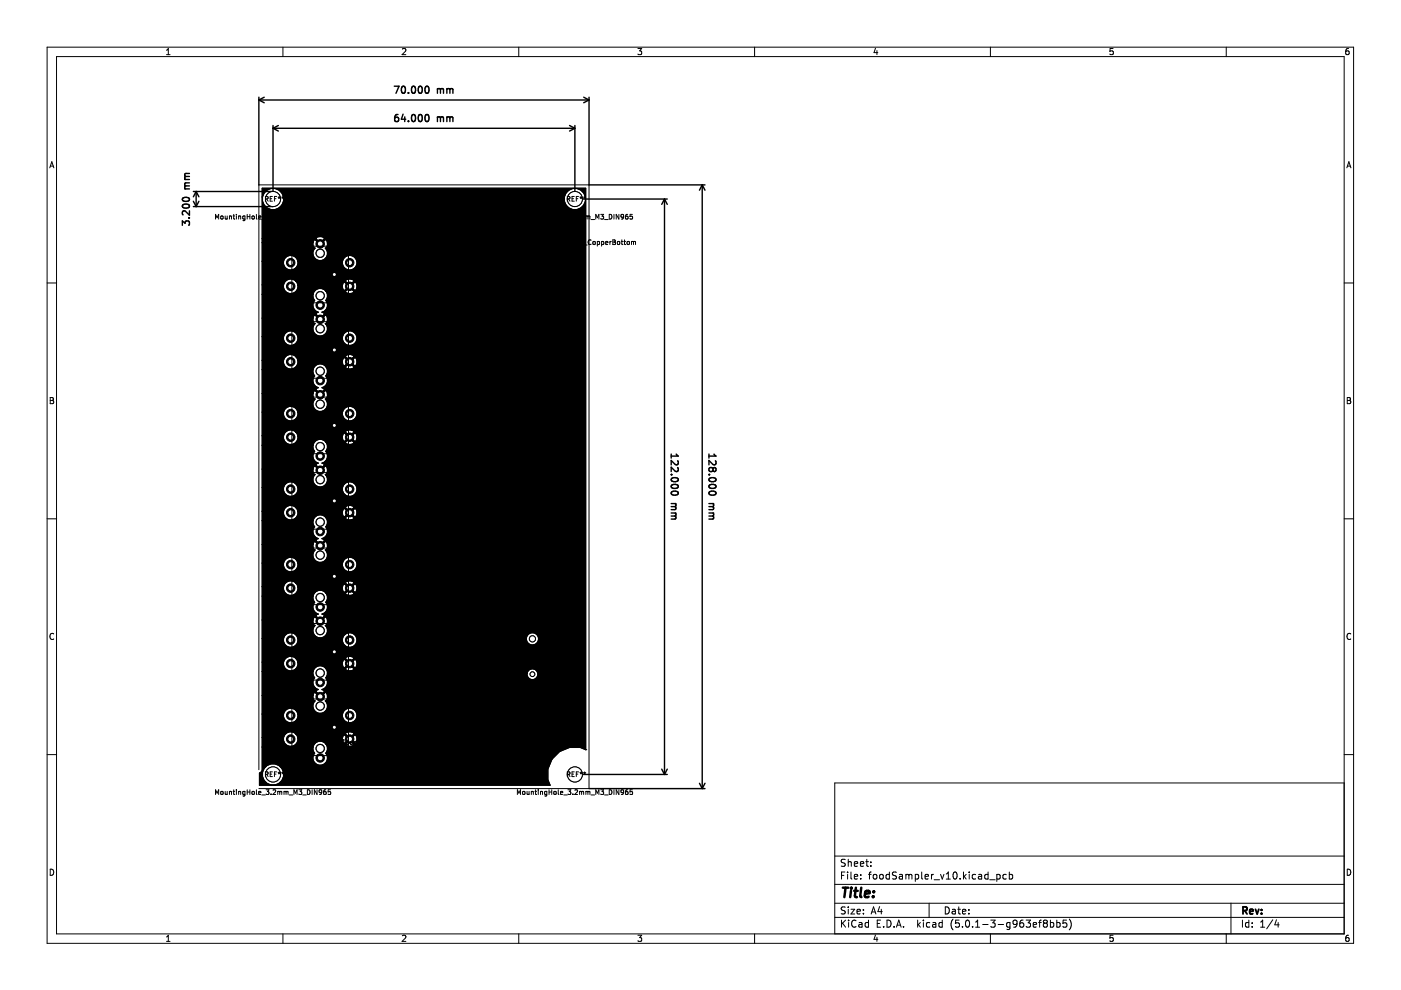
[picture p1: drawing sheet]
<svg xmlns="http://www.w3.org/2000/svg" width="297mm" height="210mm" viewBox="0 0 297 210" stroke-linecap="round" stroke-linejoin="round" font-family="sans-serif">
<g fill="none" stroke="#000" stroke-width=".21">
<path d="M10 10h277v190h-277zM12 12h273v186h-273zM35.3 11.6h.8M35.3 10.7l.4-.4v1.3M60 10v2M85.3 10.4l.5-.1 .3 .4-.9 .9h.9M110 10v2M135.2 10.3h.9l-.5 .5 .4 .1v.6l-.2 .1-.6-.1M160 10v2M185.6 10.2l-.3 1h.8M185.9 10.7v.9M210 10v2"/>
<path d="M236 10.3h-.6l-.1 .6 .6-.1 .1 .7-.2 .1-.5-.1M260 10v2M285.9 10.3l-.3 .1-.2 .2-.1 .7 .3 .3 .4-.1-.1-.7h-.3l-.3 .2M10.6 35.6l.4-1.3 .4 1.3M10.7 35.2h.6M285.6 35.6l.4-1.3 .4 1.3M285.7 35.2h.6M10 60h2M285 60h2M10.6 84.3h.5l.2 .2-.2 .4 .2 .1 .1 .3-.3 .3h-.5zM10.6 84.9h.5M285.6 84.3h.5l.2 .2-.2 .4 .2 .1 .1 .3-.3 .3h-.5z"/>
<path d="M285.6 84.9h.5M10 110h2M285 110h2M11.4 134.4a.58 .58 0 0 0-.8 .5 .58 .58 0 0 0 .8 .6M286.4 134.4a.58 .58 0 0 0-.8 .5 .58 .58 0 0 0 .8 .6M10 160h2M54.9 163.2v-124h70v128h-70M285 166h-108v32M285 160h2M10.6 184.3a.66 .66 0 0 1 .8 .6 .66 .66 0 0 1-.8 .7zM35.3 198.7l.4-.4v1.3M35.3 199.6h.8"/>
<path d="M60 198v2M85.3 198.4l.5-.1 .3 .4-.9 .9h.9M110 198v2M135.2 198.3h.9l-.5 .5 .4 .1v.6l-.2 .1-.6-.1M160 198v2M177 194.5h108M177 191.5h108M177 187.5h108M177 181.5h108M178.4 195.1v1.5M178.4 185.6h.5M178.6 195.7l.7 .9"/>
<path d="M179.1 184.9h-.7v1.5M179.2 192.4l-.6-.1-.2 .1v.5l.7 .2 .1 .4-.3 .3-.6-.1M179.2 182.3l-.6-.1-.2 .1v.5l.7 .2 .1 .4-.3 .3-.6-.1M179.3 195.1l-.9 .8M179.7 184.9v.1M179.7 185.4v1M179.8 182.2v1.5M179.8 192.3v.1M179.8 192.8v1M179.8 182.8l.3-.1 .3 .1 .1 .9M179.9 195.1v.1M179.9 195.6v1"/>
<path d="M180.4 192.8h.8l-.8 1h.8M180.4 184.9v1.3l.2 .2M181.1 185.9l.7-.2v-.2l-.5-.1-.2 .2 .1 .7h.6M181.1 183.2l.7-.2v-.2l-.5-.1-.2 .2 .1 .7h.6M181.5 195.2a.71 .71 0 0 0-1 .5 .71 .71 0 0 0 .7 .9l.3-.2M181.7 193.3l.7-.2-.1-.2-.4-.1-.2 .2 .1 .7h.5M182.1 195.7h.6l.1 .9M182.4 183.2l.7-.2v-.2l-.5-.1-.2 .2 .1 .7h.6M182.5 186.2v.2M182.5 185.5v.1M182.8 195.9l-.5 .1-.2 .2 .2 .4 .5-.1M183.1 193.6v.2"/>
<path d="M183.1 192.9v.1M183.6 182.7h.5M183.8 182.2v1.3l.3 .2M184.1 195.7l-.4-.1-.3 .3 .2 .6h.5M184.1 195.1v1.5M184.1 185.4h.6M184.6 183.5v.2M184.6 182.8v.1M184.7 193.8l.5-1.5 .5 1.5M184.7 184.9l-.4 .2v1.3M184.8 193.4h.8M185.2 185.5l.2-.1 .4 .1 .1 .6-.1 .2-.4 .1-.2-.2z"/>
<path d="M185.6 198.2l-.3 1h.8M185.9 198.7v.9M186 195.8h.5M186.5 192.2l-.4 1.1h1M186.6 185.5l.2-.1 .4 .1 .1 .6-.2 .2-.3 .1-.2-.2zM186.7 195.1h-.7v1.5h.7M186.8 192.8v1M187.3 196.4v.2M188.1 195.1a.76 .76 0 0 1 .8 .7 .76 .76 0 0 1-.8 .8zM188.6 185.5l-.5-.1-.3 .3 .2 .6h.6M188.6 184.9v1.5M189.6 196.4v.2"/>
<path d="M190.1 196.6l.5-1.5 .5 1.5M190.1 185l-.6-.1-.2 .1v.5l.6 .2 .2 .4-.3 .3-.6-.1M190.2 196.2h.7M190.7 185.5h.6v.9M191.3 185.7l-.5 .1-.2 .2 .2 .4 .5-.1M191.6 196.4v.2M192.1 185.5l.4-.1 .2 .2M192.1 185.4v1M192.7 185.6l.2-.2 .4 .1v.9M192.7 185.6v.8M194.1 185.5l.4-.1 .3 .3-.2 .6h-.5M194.1 185.4v1.5"/>
<path d="M194.6 195.1v1.5M194.7 196l.4 .6M195.1 195.6l-.5 .6M195.4 184.9v1.3l.2 .2M195.8 195.1v.1M195.8 195.6v1M196.1 185.9l.7-.2v-.2l-.5-.1-.2 .2 .1 .7h.6M197 191.5v3M197.1 195.7l-.4-.1-.3 .3 .2 .6h.5M197.5 185.4v1M197.8 195.7h.5l.1 .9M197.9 185.4l-.4 .3"/>
<path d="M198.1 186.5h1.1M198.4 195.9l-.5 .1-.2 .2 .2 .4 .5-.1M199.4 185.4l.4 1 .3-1M199.8 195.7l-.5-.1-.2 .3 .1 .6h.6M199.8 195.1v1.5M200.4 192.3a.76 .76 0 0 1 .9 .7 .76 .76 0 0 1-.9 .8zM200.6 186.4h.9M200.6 185.3l.5-.4v1.5M201.9 192.9h.6l.1 .9M202.1 194.9a1.72 1.72 0 0 0 0 2.3M202.2 185l.2-.1a.8 .8 0 0 1 .5 .7 .8 .8 0 0 1-.5 .8l-.3-.6zM202.6 193.1l-.5 .1-.3 .2 .3 .4 .5-.1"/>
<path d="M203.1 192.8h.5M203.3 192.3v1.3l.3 .2M203.3 195.1h-.7v.7l.2-.1h.5l.1 .2-.1 .5-.2 .2-.5-.2M203.6 186.2v.2M204.1 193.3l.7-.2-.1-.2-.4-.1-.2 .2v.7h.6M204.1 196.4v.2M204.3 184.9v1.5M204.4 185.8l.4 .6M204.8 195.2l.3-.1a.8 .8 0 0 1 .5 .7 .8 .8 0 0 1-.5 .8l-.4-.6zM204.8 185.4l-.5 .6M205.4 193.6v.2M205.4 192.9v.1"/>
<path d="M205.5 184.9v.1M205.5 185.4v1M206.2 196.4v.2M206.8 196.6h.9M206.8 195.5l.5-.4v1.5M206.8 185.5l-.4-.1-.3 .3 .2 .6h.5M207.5 185.5h.6v.9M208.1 185.7l-.5 .1-.2 .2 .2 .4 .5-.1M208.3 196h1.2M209.5 185.5l-.4-.1-.3 .3 .1 .6h.6M209.5 184.9v1.5M209.8 186.5h1.2"/>
<path d="M210 198v2M210.1 195.1h.9l-.5 .6 .4 .1v.6l-.2 .2-.6-.2M211.3 185.5l.5-.1 .3 .3-.2 .6h-.6M211.3 185.4v1.5M211.6 196h1.2M213.3 185.5l-.4-.1-.3 .3 .2 .6h.5M214 185.5l.4-.1 .3 .3-.1 .6h-.6M214 184.9v1.5M214.1 195.7l-.4-.1-.3 .3 .2 .6h.5M214.1 195.6v1.2l-.3 .3-.3-.1M215.6 195.7l-.3 .3-.4-.1-.1-.2v-.3l.3-.3 .4 .1 .1 .2a1 1 0 0 1-.4 1.2h-.3M216.9 195.1l-.4 .1a1.01 1.01 0 0 0 0 1.4l.5-.2 .1-.5-.3-.2h-.5l-.1 .2"/>
<path d="M217.6 195.1h.9l-.5 .6 .4 .1v.6l-.2 .2-.6-.2M219.1 196.1l.7-.2-.1-.2-.4-.1-.2 .2v.7h.6M220.2 195.6h.6M220.8 195.1l-.4 .2v1.3M221.5 195.7l-.3 .3v.3l.3 .3h.3l.3-.3v-.3l-.3-.3M221.5 195.7l-.3-.3 .3-.3h.3l.3 .3-.3 .3M221.5 195.7h.3M222.7 195.7l.4-.1 .3 .3-.1 .6h-.6M222.7 195.1v1.5M224.1 195.7l.4-.1 .3 .3-.2 .6h-.5M224.1 195.1v1.5M226.1 195.1h-.7l-.1 .7 .3-.1h.5l.1 .2-.1 .5-.2 .2-.6-.2"/>
<path d="M226.7 194.9a1.72 1.72 0 0 1 0 2.3M236 198.3h-.6l-.1 .6h.6l.1 .6-.2 .1-.5-.1M260 198v2M261 191.5v6.5M263.4 195.1v1.5M264.8 195.7l-.5-.1-.2 .3 .1 .6h.6M264.8 195.1v1.5M265.5 196.4v.2M265.5 195.7v.1M267.3 196.6h.8M267.3 195.5l.4-.4v1.5M269.8 195l-1.2 1.9"/>
<path d="M270.6 195l-.3 1.1h.9M271 195.6v1M285.6 184.3a.66 .66 0 0 1 .8 .6 .66 .66 0 0 1-.8 .7zM285.9 198.3l-.3 .1-.2 .2-.1 .7 .3 .3 .4-.1-.1-.6-.3-.1-.3 .2"/>
</g>
<path d="M263.5 193.1l.8-.1 .1-.2-.1-.4-.8-.1v1.5M263.9 193.1l.5 .7M265 193.3l.7-.2-.1-.2-.4-.1-.2 .2v.7h.6M266.2 192.8l.3 1 .4-1M267.5 193.6v.2M267.5 192.9v.1" fill="none" stroke="#000" stroke-width=".39"/>
<path d="M178.7 188.2h1.1M179.3 188.2l-.3 2M180.4 188.9l-.1 1.3M180.5 188.2v.2M181.1 188.9h.8M181.5 188.2l-.3 1.7 .1 .2 .4 .1M182.6 188.2l-.2 1.7 .2 .3M183.4 189.5l1-.1-.1-.4-.5-.1-.4 .3v.9h.8M185.1 190v.2M185.3 189l-.1 .2" fill="none" stroke="#000" stroke-width=".52"/>
<g fill="none" stroke="#000" stroke-width=".3">
<path d="M83.6 18.3h1l-.6 1.5M85.3 18.4l.2-.1a.8 .8 0 0 1 .5 .7 .8 .8 0 0 1-.5 .8 1 1 0 0 1-.2-1.4zM86.6 19.6v.2M87.5 18.4l.1-.1a.8 .8 0 0 1 .5 .7 .8 .8 0 0 1-.5 .8 1 1 0 0 1-.1-1.4zM88.8 18.4l.2-.1a.8 .8 0 0 1 .5 .7 .8 .8 0 0 1-.5 .8l-.3-.6zM90.3 18.4l.2-.1a.8 .8 0 0 1 .5 .7 .8 .8 0 0 1-.5 .8 1 1 0 0 1-.2-1.4zM92.7 18.8v1M92.7 18.9l.5-.1 .2 .2M93.4 19v.8M93.4 19l.2-.2 .4 .1v.9M94.7 18.8v1M94.7 18.9l.5-.1 .2 .2"/>
<path d="M95.4 19v.8M95.4 19l.2-.2 .4 .1v.9M39.2 38.1h1M39.4 39.4l-.2 .2 .1 .5M39.4 37.4l-.2 .2 .1 .5M39.4 39.4h.8M39.4 37.4h.8M40.2 36.8h-1v.4l.2 .2M40.2 38.8h-1v.4l.2 .2M54.9 21.2h70M54.9 20.6v18.6M54.9 21.2l1.1 .6"/>
<path d="M56 20.6l-1.1 .6M57.9 27.2h64M57.9 26.6v15.6M57.9 27.2l1.1 .6M59 26.6l-1.1 .6M84.4 24.3l-.4 .1a1.01 1.01 0 0 0 0 1.4l.5-.2v-.5l-.3-.2h-.2l-.3 .2M85.5 24.2l-.4 1.1h.9M85.8 24.8v1M86.6 25.6v.2M87.5 24.4l.1-.1a.8 .8 0 0 1 .5 .7 .8 .8 0 0 1-.5 .8 1 1 0 0 1-.1-1.4zM88.8 24.4l.2-.1a.8 .8 0 0 1 .5 .7 .8 .8 0 0 1-.5 .8l-.3-.6zM90.3 24.4l.2-.1a.8 .8 0 0 1 .5 .7 .8 .8 0 0 1-.5 .8 1 1 0 0 1-.2-1.4z"/>
<path d="M92.7 24.8v1M92.7 24.9l.5-.1 .2 .2M93.4 25l.2-.2 .4 .1v.9M93.4 25v.8M94.7 24.9l.5-.1 .2 .2M94.7 24.8v1M95.4 25l.2-.2 .4 .1v.9M95.4 25v.8M120.8 26.6l1.1 .6M121.9 26.6v15.6h19.6M121.9 27.2l-1.1 .6M123.8 20.6l1.1 .6"/>
<path d="M124.9 20.6v18.6h24.6M124.9 21.2l-1.1 .6M148.9 39.2v128M148.9 39.2l-.6 1.1M148.9 39.2l.6 1.1M38.7 47.8v-1l.5 .5 .2-.4h.6l.2 .2-.2 .7M38.7 43.5a.89 .89 0 0 1 1.5 .3 .85 .85 0 0 1-1.5-.2zM38.8 42a.81 .81 0 0 1 1.4 .3 .85 .85 0 0 1-1.5-.1zM39.2 40.1h1M40 46.2h.2M40.2 44.7v.9l-1.1-.9-.4 .3 .1 .6M41 43.8h16.9"/>
<path d="M41 40.6h16.9M41 42.7l.6 1.1M41.6 40.6v3.2M41.6 40.6l.6 1.1M41.6 40.6l-.6 1.1M42.2 42.7l-.6 1.1M140.9 42.2v122M140.9 42.2l-.6 1.1M140.9 42.2l.6 1.1M142.3 96.3v.8M143.4 96.3l.4 .4h-1.5M143.7 97.7l.1 .6-.4 .3-1.1-1v1"/>
<path d="M143.7 99.1l.1 .6-.4 .3-1.1-.9v.9M150.3 96.3v.8M151.2 99.4l-.3-.3h-.3l-.3 .3v.3l.3 .3h.3l.3-.3M151.2 99.4l.3-.3 .3 .3-.1 .4-.2 .2-.3-.3M151.2 99.4v.3M151.4 96.3l.4 .4h-1.5M151.7 97.7l.1 .6-.4 .3-1.1-1v1M142.3 100.6h.2M142.3 106.8h1M142.3 107.4h.8M142.3 108.8h1M142.3 109.4h.8"/>
<path d="M142.4 101.5a.89 .89 0 0 1 1.4 .3 .85 .85 0 0 1-1.5-.2zM142.5 102.8a.81 .81 0 0 1 1.3 .4 .85 .85 0 0 1-1.5-.1zM142.5 104.3a.81 .81 0 0 1 1.3 .3 .85 .85 0 0 1-1.5-.1zM143.1 107.4l.2 .2-.1 .4-.9 .1M143.1 109.4l.2 .2-.1 .4-.9 .1M143.2 106.8l.1 .4-.2 .2M143.2 108.8l.1 .4-.2 .2M150.3 100.6h.2M150.3 106.8h1M150.3 107.4h.8M150.3 108.8h1M150.3 109.4h.8"/>
<path d="M150.4 101.5a.89 .89 0 0 1 1.4 .3 .85 .85 0 0 1-1.5-.2zM150.5 102.8a.81 .81 0 0 1 1.3 .4 .85 .85 0 0 1-1.5-.1zM150.5 104.3a.81 .81 0 0 1 1.3 .3 .85 .85 0 0 1-1.5-.1zM151.1 107.4l.2 .2-.1 .4-.9 .1M151.1 109.4l.2 .2-.1 .4-.9 .1M151.2 106.8l.1 .4-.2 .2M151.2 108.8l.1 .4-.2 .2M121.9 164.2h19.6M124.9 167.2h24.6M140.3 163.1l.6 1.1M141.5 163.1l-.6 1.1M148.3 166.1l.6 1.1"/>
<path d="M149.5 166.1l-.6 1.1"/>
</g>
<g fill="#000" stroke="#000" stroke-width=".21">
<path d="M55.6 39.9h68.6v119a5.7 5.7 0 0 0-6.4 1.2 5.7 5.7 0 0 0-1.2 6.4h-61.6v-2.6l.7-.1v.8a2.28 2.28 0 0 0 3.5 1.5 2.28 2.28 0 0 0 0-3.8 2.28 2.28 0 0 0-3.5 1.5h-.4l.3-.5v-4.9h10.8v.6l.3 .7-.1 .1a1.56 1.56 0 0 0 .3 2.1 1.56 1.56 0 0 0 2.1-.1 1.56 1.56 0 0 0 .1-2.1 1.47 1.47 0 0 0 0-1.9h4.1l.1 .2a1.16 1.16 0 0 0 1.7-.2l-.9-.9-.9 .9h-4.1l-.3-.4a1.57 1.57 0 0 0-2.4 1h-10.8v-2h4.5v.6a1.56 1.56 0 0 0 1.8 1.2 1.56 1.56 0 0 0 1.3-1.7h9.4l.2 1 .3 .1 .9-.9h.3l.9 .9 .3-.1a1.16 1.16 0 0 0-.3-1.7l-.9 .9h-.3l-.9-.9-.3 .1-.2 .6h-9.4l-.5-.9h10.5l.9 .9 .9-.9a1.07 1.07 0 0 0-1.8 0h-10.5l-.2-.2a1.57 1.57 0 0 0-2.4 1h-4.5v-5h4.5v.6a1.57 1.57 0 0 0 1.8 1.2 1.57 1.57 0 0 0 1.3-1.8h9.4v.6a1.57 1.57 0 0 0 2.4 1 1.57 1.57 0 0 0 0-2.6 1.57 1.57 0 0 0-2.4 1h-9.4l-.3-.6a1.57 1.57 0 0 0-1.6-.6 1.57 1.57 0 0 0-1.2 1.2h-4.5v-3.9h10.7l.1 .6 .1 .4 .3 .1a1.55 1.55 0 0 0 0 2.2 1.55 1.55 0 0 0 2.2 0 1.55 1.55 0 0 0 0-2.2 1.07 1.07 0 0 0 0-1.8l-1.1 1.1-1.1-1.1-.3 .1-.2 .6h-10.7v-5.1h10.8v.6l.3 .7a1.52 1.52 0 0 0 .8 2.5l-.4 .2-.1 .2 .9 .9 .9-.9-.1-.2-.4-.2a1.52 1.52 0 0 0 .8-2.5l.3-1h42.4a1.16 1.16 0 0 0 1.3 1.4 1.16 1.16 0 0 0 .7-1.8 1.16 1.16 0 0 0-1.9 0l-.1 .4h-42.4l-.3-.9h4.1a1.07 1.07 0 0 0 1.8 0l-.9-.9-.9 .9h-4.1l-.3-.4a1.57 1.57 0 0 0-2.4 1h-10.8v-2h4.5v.6a1.56 1.56 0 0 0 1.8 1.2 1.56 1.56 0 0 0 1.3-1.7h9.4l.2 1 .3 .1 .9-.9h.3l.9 .9 .3-.1a1.16 1.16 0 0 0-.3-1.7l-.9 .9h-.3l-.9-.9-.3 .1-.2 .6h-9.4l-.5-.9h10.5l.9 .9 .9-.9a1.07 1.07 0 0 0-1.8 0h-10.5l-.2-.2a1.57 1.57 0 0 0-2.4 1h-4.5v-5h4.5v.6a1.57 1.57 0 0 0 1.8 1.2 1.57 1.57 0 0 0 1.3-1.8h9.4v.6a1.55 1.55 0 0 0 1.9 1.2 1.55 1.55 0 0 0 1.1-2h36v.5a1.31 1.31 0 0 0 2 .8 1.31 1.31 0 0 0 0-2.1 1.31 1.31 0 0 0-2 .8h-36l-.2-.4a1.57 1.57 0 0 0-1.6-.6 1.57 1.57 0 0 0-1.2 1.2h-9.4l-.3-.6a1.57 1.57 0 0 0-1.6-.6 1.57 1.57 0 0 0-1.2 1.2h-4.5v-3.9h10.7l.1 .6 .1 .4 .3 .1a1.55 1.55 0 0 0 0 2.2 1.55 1.55 0 0 0 2.2 0 1.55 1.55 0 0 0 0-2.2 1.07 1.07 0 0 0 0-1.8l-1.1 1.1-1.1-1.1-.3 .1-.2 .6h-10.7v-5.1h10.8v.6l.3 .7a1.52 1.52 0 0 0 .8 2.5l-.4 .2-.1 .2 .9 .9 .9-.9-.1-.2-.4-.2a1.52 1.52 0 0 0 .8-2.5 1.47 1.47 0 0 0 0-1.9h4.1l.1 .2a1.16 1.16 0 0 0 1.7-.2l-.9-.9-.9 .9h-4.1l-.3-.4a1.57 1.57 0 0 0-2.4 1h-10.8v-2h4.5v.6a1.56 1.56 0 0 0 1.8 1.2 1.56 1.56 0 0 0 1.3-1.7h9.4l.2 1 .3 .1 .9-.9h.3l.9 .9 .3-.1a1.16 1.16 0 0 0-.3-1.7l-.9 .9h-.3l-.9-.9-.3 .1-.2 .6h-9.4l-.5-.9h10.5l.9 .9 .9-.9a1.07 1.07 0 0 0-1.8 0h-10.5l-.2-.2a1.57 1.57 0 0 0-2.4 1h-4.5v-5h4.5v.6a1.57 1.57 0 0 0 1.8 1.2 1.57 1.57 0 0 0 1.3-1.8h9.4v.6a1.57 1.57 0 0 0 2.4 1 1.57 1.57 0 0 0 0-2.6 1.57 1.57 0 0 0-2.4 1h-9.4l-.3-.6a1.57 1.57 0 0 0-1.6-.6 1.57 1.57 0 0 0-1.2 1.2h-4.5v-3.9h10.7l.1 .6 .1 .4 .3 .1a1.55 1.55 0 0 0 0 2.2 1.55 1.55 0 0 0 2.2 0 1.55 1.55 0 0 0 0-2.2 1.07 1.07 0 0 0 0-1.8l-1.1 1.1-1.1-1.1-.3 .1-.2 .6h-10.7v-5.1h10.8v.6l.3 .7a1.52 1.52 0 0 0 .8 2.5l-.4 .2-.1 .2 .9 .9 .9-.9-.1-.2-.4-.2a1.52 1.52 0 0 0 .8-2.5 1.47 1.47 0 0 0 0-1.9h4.1l.1 .2a1.16 1.16 0 0 0 1.7-.2l-.9-.9-.9 .9h-4.1l-.3-.4a1.57 1.57 0 0 0-2.4 1h-10.8v-2h4.5v.6a1.56 1.56 0 0 0 1.8 1.2 1.56 1.56 0 0 0 1.3-1.7h9.4l.2 1 .3 .1 .9-.9h.3l.9 .9 .3-.1a1.16 1.16 0 0 0-.3-1.7l-.9 .9h-.3l-.9-.9-.3 .1-.2 .6h-9.4l-.5-.9h10.5l.9 .9 .9-.9a1.07 1.07 0 0 0-1.8 0h-10.5l-.2-.2a1.57 1.57 0 0 0-2.4 1h-4.5v-5h4.5v.6a1.57 1.57 0 0 0 1.8 1.2 1.57 1.57 0 0 0 1.3-1.8h9.4v.6a1.57 1.57 0 0 0 2.4 1 1.57 1.57 0 0 0 0-2.6 1.57 1.57 0 0 0-2.4 1h-9.4l-.3-.6a1.57 1.57 0 0 0-1.6-.6 1.57 1.57 0 0 0-1.2 1.2h-4.5v-3.9h10.7l.1 .6 .1 .4 .3 .1a1.55 1.55 0 0 0 0 2.2 1.55 1.55 0 0 0 2.2 0 1.55 1.55 0 0 0 0-2.2 1.07 1.07 0 0 0 0-1.8l-1.1 1.1-1.1-1.1-.3 .1-.2 .6h-10.7v-5.1h10.8v.6l.3 .7a1.52 1.52 0 0 0 .8 2.5l-.4 .2-.1 .2 .9 .9 .9-.9-.1-.2-.4-.2a1.52 1.52 0 0 0 .8-2.5 1.47 1.47 0 0 0 0-1.9h4.1l.1 .2a1.16 1.16 0 0 0 1.7-.2l-.9-.9-.9 .9h-4.1l-.3-.4a1.57 1.57 0 0 0-2.4 1h-10.8v-2h4.5v.6a1.56 1.56 0 0 0 1.8 1.2 1.56 1.56 0 0 0 1.3-1.7h9.4l.2 1 .3 .1 .9-.9h.3l.9 .9 .3-.1a1.16 1.16 0 0 0-.3-1.7l-.9 .9h-.3l-.9-.9-.3 .1-.2 .6h-9.4l-.5-.9h10.5l.9 .9 .9-.9a1.07 1.07 0 0 0-1.8 0h-10.5l-.2-.2a1.57 1.57 0 0 0-2.4 1h-4.5v-5h4.5v.6a1.57 1.57 0 0 0 1.8 1.2 1.57 1.57 0 0 0 1.3-1.8h9.4v.6a1.57 1.57 0 0 0 2.4 1 1.57 1.57 0 0 0 0-2.6 1.57 1.57 0 0 0-2.4 1h-9.4l-.3-.6a1.57 1.57 0 0 0-1.6-.6 1.57 1.57 0 0 0-1.2 1.2h-4.5v-3.9h10.7l.1 .6 .1 .4 .3 .1a1.55 1.55 0 0 0 0 2.2 1.55 1.55 0 0 0 2.2 0 1.55 1.55 0 0 0 0-2.2 1.07 1.07 0 0 0 0-1.8l-1.1 1.1-1.1-1.1-.3 .1-.2 .6h-10.7v-5.1h10.8v.6l.3 .7a1.52 1.52 0 0 0 .8 2.5l-.4 .2-.1 .2 .9 .9 .9-.9-.1-.2-.4-.2a1.52 1.52 0 0 0 .8-2.5 1.47 1.47 0 0 0 0-1.9h4.1l.1 .2a1.16 1.16 0 0 0 1.7-.2l-.9-.9-.9 .9h-4.1l-.3-.4a1.57 1.57 0 0 0-2.4 1h-10.8v-2h4.5v.6a1.56 1.56 0 0 0 1.8 1.2 1.56 1.56 0 0 0 1.3-1.7h9.4l.2 1 .3 .1 .9-.9h.3l.9 .9 .3-.1a1.16 1.16 0 0 0-.3-1.7l-.9 .9h-.3l-.9-.9-.3 .1-.2 .6h-9.4l-.5-.9h10.5l.9 .9 .9-.9a1.07 1.07 0 0 0-1.8 0h-10.5l-.2-.2a1.57 1.57 0 0 0-2.4 1h-4.5v-5h4.5v.6a1.57 1.57 0 0 0 1.8 1.2 1.57 1.57 0 0 0 1.3-1.8h9.4v.6a1.57 1.57 0 0 0 2.4 1 1.57 1.57 0 0 0 0-2.6 1.57 1.57 0 0 0-2.4 1h-9.4l-.3-.6a1.57 1.57 0 0 0-1.6-.6 1.57 1.57 0 0 0-1.2 1.2h-4.5v-3.9h10.7l.1 .6 .1 .4 .3 .1a1.55 1.55 0 0 0 0 2.2 1.55 1.55 0 0 0 2.2 0 1.55 1.55 0 0 0 0-2.2 1.07 1.07 0 0 0 0-1.8l-1.1 1.1-1.1-1.1-.3 .1-.2 .6h-10.7v-5.1h10.8v.6l.3 .7a1.52 1.52 0 0 0 .8 2.5l-.4 .2-.1 .2 .9 .9 .9-.9-.1-.2-.4-.2a1.52 1.52 0 0 0 .8-2.5 1.47 1.47 0 0 0 0-1.9h4.1l.1 .2a1.16 1.16 0 0 0 1.7-.2l-.9-.9-.9 .9h-4.1l-.3-.4a1.57 1.57 0 0 0-2.4 1h-10.8v-2h4.5v.6a1.56 1.56 0 0 0 1.8 1.2 1.56 1.56 0 0 0 1.3-1.7h9.4l.2 1 .3 .1 .9-.9h.3l.9 .9 .3-.1a1.16 1.16 0 0 0-.3-1.7l-.9 .9h-.3l-.9-.9-.3 .1-.2 .6h-9.4l-.5-.9h10.5l.9 .9 .9-.9a1.07 1.07 0 0 0-1.8 0h-10.5l-.2-.2a1.57 1.57 0 0 0-2.4 1h-4.5v-5h4.5v.6a1.57 1.57 0 0 0 1.8 1.2 1.57 1.57 0 0 0 1.3-1.8h9.4v.6a1.57 1.57 0 0 0 2.4 1 1.57 1.57 0 0 0 0-2.6 1.57 1.57 0 0 0-2.4 1h-9.4l-.3-.6a1.57 1.57 0 0 0-1.6-.6 1.57 1.57 0 0 0-1.2 1.2h-4.5v-3.9h10.7l.1 .6 .1 .4 .3 .1a1.55 1.55 0 0 0 0 2.2 1.55 1.55 0 0 0 2.2 0 1.55 1.55 0 0 0 0-2.2 1.07 1.07 0 0 0 0-1.8l-1.1 1.1-1.1-1.1-.3 .1-.2 .6h-10.7v-.9h11.4l.9 .9 .9-.9-.1-.2a1.16 1.16 0 0 0-1.7 .2h-11.4v-8.8l.1 .8a2.28 2.28 0 0 0 2.6 1.8 2.28 2.28 0 0 0 1.8-2.6h59.6v.8a2.28 2.28 0 0 0 3.5 1.5 2.28 2.28 0 0 0 0-3.8 2.28 2.28 0 0 0-3.5 1.5h-59.6l-.3-.9a2.32 2.32 0 0 0-2.4-.9 2.32 2.32 0 0 0-1.8 1.8z" fill-rule="evenodd"/>
<circle cx="61.6" cy="55.7" r=".9"/>
<circle cx="70.9" cy="58.2" r=".4"/>
<circle cx="70.9" cy="74.2" r=".4"/>
<circle cx="70.9" cy="90.2" r=".4"/>
<circle cx="70.9" cy="106.2" r=".4"/>
<circle cx="70.9" cy="138.2" r=".4"/>
<circle cx="70.9" cy="122.2" r=".4"/>
<circle cx="70.9" cy="154.2" r=".4"/>
</g>
<g fill="none" stroke="#000" stroke-width=".25">
<path d="M55.6 39.9h68.6v119a5.7 5.7 0 0 0-6.4 1.2 5.7 5.7 0 0 0-1.2 6.4h-61.6v-2.6l.4-.2 .2-.4zM55.6 55.4h4.5M55.6 51.5h10.7M55.6 50.6h11.4M55.6 41.8h.1M55.7 41.8a2.28 2.28 0 0 0 2.2 2.7 2.28 2.28 0 0 0 2.2-2.7M55.7 41.8a2.28 2.28 0 0 1 2.2-1.9 2.28 2.28 0 0 1 2.2 1.9M60.1 55.4a1.57 1.57 0 0 0 1.5 1.9 1.57 1.57 0 0 0 1.6-1.9M60.1 55.4a1.57 1.57 0 0 1 1.5-1.3 1.57 1.57 0 0 1 1.6 1.3M60.1 41.8h59.6M62.7 59.6h10.5M63.2 55.4h9.4"/>
<path d="M66.3 51.5l.1 .6 .1 .4 .3 .1a1.55 1.55 0 0 0 0 2.2 1.55 1.55 0 0 0 2.2 0 1.55 1.55 0 0 0 0-2.2 1.07 1.07 0 0 0 0-1.8l-1.1 1.1M66.3 51.5l.2-.6 .3-.1 1.1 1.1M66.7 52.7h.1M67.1 50.4a1.2 1.2 0 0 1 1.7 .2l-.9 .9-.9-.9zM67.7 51.7h.1M68.1 51.7h.1M69.1 52.7h.1M73.3 59.4a1.2 1.2 0 0 1 1.7 .2l-.9 .9-.9-.9zM75.2 59.8a1.05 1.05 0 0 1 0 1.8l-.9-.9zM55.6 78.4h10.8M55.6 76.4h4.5M55.6 71.4h4.5"/>
<path d="M55.6 67.5h10.7M55.6 62.4h10.8M55.6 60.4h4.5M60.1 71.4a1.57 1.57 0 0 0 1.5 1.9 1.57 1.57 0 0 0 1.6-1.9M60.1 71.4a1.57 1.57 0 0 1 1.5-1.3 1.57 1.57 0 0 1 1.6 1.3M62.7 75.6h10.5M63.2 76.5h9.4M63.2 71.4h9.4M63.2 60.5h9.4M66.3 67.5l.1 .6 .1 .4 .3 .1a1.55 1.55 0 0 0 0 2.2 1.55 1.55 0 0 0 2.2 0 1.55 1.55 0 0 0 0-2.2 1.07 1.07 0 0 0 0-1.8l-1.1 1.1M66.3 67.5l.2-.6 .3-.1 1.1 1.1M66.6 61.8a1.55 1.55 0 0 1 2.2-.4 1.55 1.55 0 0 1 .3 2.3 1.52 1.52 0 0 1-.8 2.5l.4 .2 .1 .2-.9 .9-.9-.9 .1-.2 .4-.2a1.52 1.52 0 0 1-.8-2.5 1.49 1.49 0 0 1-.1-1.9z"/>
<path d="M66.7 68.7h.1M67 77.4a1.55 1.55 0 0 1 2 .3 1.55 1.55 0 0 1 .1 2 1.52 1.52 0 0 1-.8 2.5l.4 .2 .1 .2-.9 .9-.9-.9 .1-.2 .4-.2a1.52 1.52 0 0 1-.8-2.5 1.51 1.51 0 0 1 .3-2.3zM67.9 67.9h.1M69.1 68.7h.1M69.1 77.8h4.1M69.1 61.8h4.1M72.6 76.5l.2-.6 .3-.1 .9 .9M72.6 76.5v.6l.2 .4 .3 .1 .9-.9M72.6 60.5l.2-.6 .3-.1 .9 .9M72.6 60.5v.6l.2 .4 .3 .1 .9-.9M73.3 75.4a1.2 1.2 0 0 1 1.7 .2l-.9 .9-.9-.9zM74 76.7h.3"/>
<path d="M74 60.7h.3M74.1 76.9l.9 .9a1.05 1.05 0 0 1-1.8 0zM74.1 60.9l.9 .9a1.05 1.05 0 0 1-1.8 0zM75.2 75.8a1.05 1.05 0 0 1 0 1.8l-.9-.9zM55.6 99.5h10.7M55.6 94.4h10.8M55.6 92.4h4.5M55.6 87.4h4.5M55.6 83.5h10.7M60.1 87.4a1.57 1.57 0 0 0 1.5 1.9 1.57 1.57 0 0 0 1.6-1.9M60.1 87.4a1.57 1.57 0 0 1 1.5-1.3 1.57 1.57 0 0 1 1.6 1.3M62.7 91.6h10.5"/>
<path d="M63.2 92.5h9.4M63.2 87.4h9.4M66.3 83.5l.1 .6 .1 .4 .3 .1a1.55 1.55 0 0 0-.1 2.2 1.55 1.55 0 0 0 2.2 .1 1.55 1.55 0 0 0 .2-2.2M66.3 99.5l.1 .6 .1 .4 .3 .1a1.55 1.55 0 0 0 0 2.2 1.55 1.55 0 0 0 2.2 0 1.55 1.55 0 0 0 0-2.2 1.07 1.07 0 0 0 0-1.8l-1.1 1.1M66.3 99.5l.2-.6 .3-.1 1.1 1.1M66.3 83.5l.2-.6 .3-.1 .9 .9M66.7 84.7h.1M67 93.4a1.55 1.55 0 0 1 2 .3 1.55 1.55 0 0 1 .1 2 1.52 1.52 0 0 1-.8 2.5l.4 .2 .1 .2-.9 .9-.9-.9 .1-.2 .4-.2a1.52 1.52 0 0 1-.8-2.5 1.51 1.51 0 0 1 .3-2.3zM67.7 83.7l.2 .2 1.1-1.1a1.05 1.05 0 0 1 0 1.8l.1 .1M67.7 99.7h.1M67.7 83.7h.1M67.9 83.9h.1"/>
<path d="M68.1 99.7h.1M68.1 83.7h.1M69.1 84.7h.1M69.1 93.8h4.1M72.6 92.5l.2-.6 .3-.1 .9 .9M72.6 92.5v.6l.2 .4 .3 .1 .9-.9M73.3 91.4a1.2 1.2 0 0 1 1.7 .2l-.9 .9-.9-.9zM74 92.7h.3M74.1 92.9l.9 .9a1.05 1.05 0 0 1-1.8 0zM75.2 91.8a1.05 1.05 0 0 1 0 1.8l-.9-.9zM55.6 119.4h4.5M55.6 115.5h10.7"/>
<path d="M55.6 110.4h10.8M55.6 108.4h4.5M55.6 103.4h4.5M60.1 103.4a1.57 1.57 0 0 0 1.5 1.9 1.57 1.57 0 0 0 1.6-1.9M60.1 119.4a1.57 1.57 0 0 0 1.5 1.9 1.57 1.57 0 0 0 1.6-1.9M60.1 119.4a1.57 1.57 0 0 1 1.5-1.3 1.57 1.57 0 0 1 1.6 1.3M60.1 103.4a1.57 1.57 0 0 1 1.5-1.3 1.57 1.57 0 0 1 1.6 1.3M62.7 107.6h10.5M63.2 119.4h9.4M63.2 108.5h9.4M63.2 103.4h9.4M66.3 115.5l.1 .6 .1 .4 .3 .1a1.55 1.55 0 0 0 0 2.2 1.55 1.55 0 0 0 2.2 0 1.55 1.55 0 0 0 0-2.2 1.07 1.07 0 0 0 0-1.8l-.9 .9"/>
<path d="M66.3 115.5l.2-.6 .3-.1 1.1 1.1M66.7 116.7h.1M66.7 100.7h.1M67 109.4a1.55 1.55 0 0 1 2 .3 1.55 1.55 0 0 1 .1 2 1.52 1.52 0 0 1-.8 2.5l.4 .2 .1 .2-.9 .9-.9-.9 .1-.2 .4-.2a1.52 1.52 0 0 1-.8-2.5 1.51 1.51 0 0 1 .3-2.3zM67.7 115.7h.1M67.9 115.9h.1M68.1 115.7h.1M68.1 115.7l-.2 .2M69.1 116.7h.1M69.1 100.7h.1M69.1 109.8h4.1M72.6 108.5l.2-.6 .3-.1 .9 .9"/>
<path d="M72.6 108.5v.6l.2 .4 .3 .1 .9-.9M73.3 107.4a1.2 1.2 0 0 1 1.7 .2l-.9 .9-.9-.9zM74 108.7h.3M74.1 108.9l.9 .9a1.05 1.05 0 0 1-1.8 0zM75.2 107.8a1.05 1.05 0 0 1 0 1.8l-.9-.9zM55.6 135.4h4.5M55.6 131.5h10.7M55.6 126.4h10.8M55.6 124.4h4.5M60.1 135.4a1.57 1.57 0 0 0 1.5 1.9 1.57 1.57 0 0 0 1.6-1.9M60.1 135.4a1.57 1.57 0 0 1 1.5-1.3 1.57 1.57 0 0 1 1.6 1.3M62.7 139.6h10.5"/>
<path d="M62.7 123.6h10.5M63.2 135.4h9.4M63.2 124.5h9.4M66.3 131.5l.1 .6 .1 .4 .3 .1a1.55 1.55 0 0 0 0 2.2 1.55 1.55 0 0 0 2.2 0 1.55 1.55 0 0 0 0-2.2 1.07 1.07 0 0 0 0-1.8l-1.1 1.1-.2-.2M66.3 131.5l.2-.6 .3-.1 .9 .9M66.7 132.7h.1M67 125.4a1.55 1.55 0 0 1 2 .3 1.55 1.55 0 0 1 .1 2 1.52 1.52 0 0 1-.8 2.5l.4 .2 .1 .2-.9 .9-.9-.9 .1-.2 .4-.2a1.52 1.52 0 0 1-.8-2.5 1.51 1.51 0 0 1 .3-2.3zM67.7 131.7h.1M67.9 131.9h.1M68.1 131.7h.1M69.1 132.7h.1M69.1 125.8h4.1"/>
<path d="M72.6 124.5l.2-.6 .3-.1 .9 .9M72.6 124.5v.6l.2 .4 .3 .1 .9-.9M73.3 139.4a1.2 1.2 0 0 1 1.7 .2l-.9 .9-.9-.9zM73.3 123.4a1.2 1.2 0 0 1 1.7 .2l-.9 .9-.9-.9zM74 124.7h.3M74.1 124.9l.9 .9a1.05 1.05 0 0 1-1.8 0zM75.2 139.8a1.05 1.05 0 0 1 0 1.8l-.9-.9zM75.2 123.8a1.05 1.05 0 0 1 0 1.8l-.9-.9zM75.6 135.2h36M55.6 158.4h10.8M55.6 156.4h4.5M55.6 151.4h4.5"/>
<path d="M55.6 147.5h10.7M55.6 142.4h10.8M55.6 140.4h4.5M60.1 151.4a1.57 1.57 0 0 0 1.5 1.9 1.57 1.57 0 0 0 1.6-1.9M60.1 151.4a1.57 1.57 0 0 1 1.5-1.3 1.57 1.57 0 0 1 1.6 1.3M62.7 155.6h10.5M63.2 156.5h9.4M63.2 151.4h9.4M63.2 140.5h9.4M66.3 147.5l.1 .6 .1 .4 .3 .1-.1 .1M66.3 147.5l.2-.6 .3-.1 .9 .9M66.7 148.7h.1"/>
<path d="M66.7 148.7a1.55 1.55 0 0 0 .1 2.1 1.55 1.55 0 0 0 2.1 0 1.55 1.55 0 0 0 .2-2.1M67 141.4a1.55 1.55 0 0 1 2 .3 1.55 1.55 0 0 1 .1 2 1.52 1.52 0 0 1-.8 2.5l.4 .2 .1 .2-.9 .9-.9-.9 .1-.2 .4-.2a1.52 1.52 0 0 1-.8-2.5 1.51 1.51 0 0 1 .3-2.3zM67 157.4a1.55 1.55 0 0 1 2 .3 1.55 1.55 0 0 1 .1 2 1.55 1.55 0 0 1-.1 2.1 1.55 1.55 0 0 1-2.2 0 1.55 1.55 0 0 1-.1-2.1 1.51 1.51 0 0 1 .3-2.3zM67.7 147.7l.2 .2M67.7 147.7h.1M67.9 147.9h.1M68.1 147.7h.1M68.1 147.7l.9-.9a1.05 1.05 0 0 1 0 1.8l.1 .1M68.1 147.7l-.2 .2M69.1 148.7h.1M69.1 157.8h4.1M69.1 141.8h4.1"/>
<path d="M69.4 142.7h42.4M72.6 156.5l.2-.6 .3-.1 .9 .9M72.6 156.5v.6l.2 .4 .3 .1 .9-.9M72.6 140.5l.2-.6 .3-.1 .9 .9M72.6 140.5v.6l.2 .4 .3 .1 .9-.9M73.3 155.4a1.2 1.2 0 0 1 1.7 .2l-.9 .9-.9-.9zM74 156.7h.3M74 140.7h.3M74.1 156.9l.9 .9a1.05 1.05 0 0 1-1.8 0zM74.1 140.9l.9 .9a1.05 1.05 0 0 1-1.8 0zM75.2 155.8a1.05 1.05 0 0 1 0 1.8l-.9-.9zM124.2 158.9h.1"/>
<path d="M55.3 163.8h.4"/>
<circle cx="74.1" cy="55.7" r="1.57"/>
<circle cx="121.9" cy="42.2" r="2.28"/>
<circle cx="61.6" cy="76.7" r="1.57"/>
<circle cx="61.6" cy="60.7" r="1.57"/>
<circle cx="74.1" cy="71.7" r="1.57"/>
<circle cx="61.6" cy="92.7" r="1.57"/>
<circle cx="74.1" cy="87.7" r="1.57"/>
<circle cx="61.6" cy="108.7" r="1.57"/>
<circle cx="74.1" cy="103.7" r="1.57"/>
<circle cx="74.1" cy="119.7" r="1.57"/>
<circle cx="61.6" cy="124.7" r="1.57"/>
<circle cx="74.1" cy="135.7" r="1.57"/>
<circle cx="112.9" cy="135.5" r="1.31"/>
<circle cx="61.6" cy="156.7" r="1.57"/>
<circle cx="61.6" cy="140.7" r="1.57"/>
<circle cx="74.1" cy="151.7" r="1.57"/>
<circle cx="112.9" cy="143" r="1.16"/>
<circle cx="57.9" cy="164.2" r="2.28"/>
</g>
<circle cx="61.6" cy="55.7" r=".6" fill="#fff" stroke="#000" stroke-width=".21"/>
<circle cx="74.1" cy="55.7" r=".9" fill="#000" stroke="#000" stroke-width=".21"/>
<circle cx="74.1" cy="55.7" r=".6" fill="#fff" stroke="#000" stroke-width=".21"/>
<circle cx="61.6" cy="60.7" r=".9" fill="#000" stroke="#000" stroke-width=".21"/>
<circle cx="61.6" cy="60.7" r=".6" fill="#fff" stroke="#000" stroke-width=".21"/>
<circle cx="74.1" cy="60.7" r=".9" fill="#000" stroke="#000" stroke-width=".21"/>
<circle cx="74.1" cy="60.7" r=".6" fill="#fff" stroke="#000" stroke-width=".21"/>
<circle cx="67.9" cy="51.7" r=".9" fill="#000" stroke="#000" stroke-width=".21"/>
<circle cx="67.9" cy="51.7" r=".6" fill="#fff" stroke="#000" stroke-width=".21"/>
<circle cx="67.9" cy="64.7" r=".9" fill="#000" stroke="#000" stroke-width=".21"/>
<circle cx="67.9" cy="64.7" r=".6" fill="#fff" stroke="#000" stroke-width=".21"/>
<circle cx="67.9" cy="62.7" r=".9" fill="#000" stroke="#000" stroke-width=".21"/>
<circle cx="67.9" cy="62.7" r=".85" fill="#fff" stroke="#000" stroke-width=".21"/>
<circle cx="67.9" cy="53.7" r=".9" fill="#000" stroke="#000" stroke-width=".21"/>
<circle cx="67.9" cy="53.7" r=".85" fill="#fff" stroke="#000" stroke-width=".21"/>
<g fill="none" stroke="#000" stroke-width=".21">
<path d="M61.9 52.2h12v12h-12zM62 57.7h-.5a.42 .42 0 0 0 .5 .6l-.1 .3h-.5M62.3 57.7l.3 1 .2-.8 .2 .8 .2-1M63.4 51.7h-2v2M63.6 57.7v1M63.9 57.7h.6M64.2 57.7v1M65.4 57.7a.44 .44 0 0 0-.6 .5 .44 .44 0 0 0 .6 .4M65.8 57.7v1M65.8 58.1h.6M66.4 57.7v1M66.6 58.7h.8"/>
<path d="M68.1 57.7h-.5a.42 .42 0 0 0 .5 .6v.3h-.5M68.6 58.2l.5-.1v-.4h-.5v1M70.1 57.7h-.5a.42 .42 0 0 0 .5 .6l-.1 .3h-.5M70.4 57.7h.6M70.6 52.7h-.5a.42 .42 0 0 0 .5 .6v.3h-.5M70.7 57.7v1M71 52.7l.2 1 .2-.8 .2 .8 .2-1M71.1 58.7h.7M72.1 57.7v1h.4M72.2 53.7h.5M72.2 52.9l.3-.2v1M72.9 58.1h.3"/>
<path d="M73.3 52.7h.1a.49 .49 0 0 1 .3 .5 .49 .49 0 0 1-.4 .4l-.2-.3zM73.3 57.7h-.4v1h.4M73.8 57.7a.51 .51 0 0 1 .5 .5 .51 .51 0 0 1-.5 .5z"/>
</g>
<circle cx="67.9" cy="69.7" r=".9" fill="#000" stroke="#000" stroke-width=".21"/>
<circle cx="67.9" cy="69.7" r=".85" fill="#fff" stroke="#000" stroke-width=".21"/>
<circle cx="67.9" cy="78.7" r=".9" fill="#000" stroke="#000" stroke-width=".21"/>
<circle cx="67.9" cy="78.7" r=".85" fill="#fff" stroke="#000" stroke-width=".21"/>
<circle cx="67.9" cy="80.7" r=".9" fill="#000" stroke="#000" stroke-width=".21"/>
<circle cx="67.9" cy="80.7" r=".6" fill="#fff" stroke="#000" stroke-width=".21"/>
<circle cx="67.9" cy="67.7" r=".9" fill="#000" stroke="#000" stroke-width=".21"/>
<circle cx="67.9" cy="67.7" r=".6" fill="#fff" stroke="#000" stroke-width=".21"/>
<circle cx="74.1" cy="76.7" r=".9" fill="#000" stroke="#000" stroke-width=".21"/>
<circle cx="74.1" cy="76.7" r=".6" fill="#fff" stroke="#000" stroke-width=".21"/>
<circle cx="61.6" cy="76.7" r=".9" fill="#000" stroke="#000" stroke-width=".21"/>
<circle cx="61.6" cy="76.7" r=".6" fill="#fff" stroke="#000" stroke-width=".21"/>
<circle cx="74.1" cy="71.7" r=".9" fill="#000" stroke="#000" stroke-width=".21"/>
<circle cx="74.1" cy="71.7" r=".6" fill="#fff" stroke="#000" stroke-width=".21"/>
<circle cx="61.6" cy="71.7" r=".9" fill="#000" stroke="#000" stroke-width=".21"/>
<circle cx="61.6" cy="71.7" r=".6" fill="#fff" stroke="#000" stroke-width=".21"/>
<g fill="none" stroke="#000" stroke-width=".21">
<path d="M61.9 68.2h12v12h-12zM62 73.7h-.5a.42 .42 0 0 0 .5 .6l-.1 .3h-.5M62.3 73.7l.3 1 .2-.8 .2 .8 .2-1M63.4 67.7h-2v2M63.6 73.7v1M63.9 73.7h.6M64.2 73.7v1M65.4 73.7a.44 .44 0 0 0-.6 .5 .44 .44 0 0 0 .6 .4M65.8 73.7v1M65.8 74.1h.6M66.4 73.7v1M66.6 74.7h.8"/>
<path d="M68.1 73.7h-.5a.42 .42 0 0 0 .5 .6v.3h-.5M68.6 74.2l.5-.1v-.4h-.5v1M70.1 73.7h-.5a.42 .42 0 0 0 .5 .6l-.1 .3h-.5M70.4 73.7h.6M70.6 68.7h-.5a.42 .42 0 0 0 .5 .6v.3h-.5M70.7 73.7v1M71 68.7l.2 1 .2-.8 .2 .8 .2-1M71.1 74.7h.7M72.1 73.7v1h.4M72.2 68.7h.4l.1 .2-.6 .8h.6M72.9 74.1h.3M73.2 68.7h.2a.49 .49 0 0 1 .3 .5 .49 .49 0 0 1-.4 .4l-.2-.3z"/>
<path d="M73.3 73.7h-.4v1h.4M73.8 73.7a.51 .51 0 0 1 .5 .5 .51 .51 0 0 1-.5 .5z"/>
</g>
<circle cx="61.6" cy="87.7" r=".9" fill="#000" stroke="#000" stroke-width=".21"/>
<circle cx="61.6" cy="87.7" r=".6" fill="#fff" stroke="#000" stroke-width=".21"/>
<circle cx="74.1" cy="87.7" r=".9" fill="#000" stroke="#000" stroke-width=".21"/>
<circle cx="74.1" cy="87.7" r=".6" fill="#fff" stroke="#000" stroke-width=".21"/>
<circle cx="61.6" cy="92.7" r=".9" fill="#000" stroke="#000" stroke-width=".21"/>
<circle cx="61.6" cy="92.7" r=".6" fill="#fff" stroke="#000" stroke-width=".21"/>
<circle cx="74.1" cy="92.7" r=".9" fill="#000" stroke="#000" stroke-width=".21"/>
<circle cx="74.1" cy="92.7" r=".6" fill="#fff" stroke="#000" stroke-width=".21"/>
<circle cx="67.9" cy="83.7" r=".9" fill="#000" stroke="#000" stroke-width=".21"/>
<circle cx="67.9" cy="83.7" r=".6" fill="#fff" stroke="#000" stroke-width=".21"/>
<circle cx="67.9" cy="96.7" r=".9" fill="#000" stroke="#000" stroke-width=".21"/>
<circle cx="67.9" cy="96.7" r=".6" fill="#fff" stroke="#000" stroke-width=".21"/>
<circle cx="67.9" cy="94.7" r=".9" fill="#000" stroke="#000" stroke-width=".21"/>
<circle cx="67.9" cy="94.7" r=".85" fill="#fff" stroke="#000" stroke-width=".21"/>
<circle cx="67.9" cy="85.7" r=".9" fill="#000" stroke="#000" stroke-width=".21"/>
<circle cx="67.9" cy="85.7" r=".85" fill="#fff" stroke="#000" stroke-width=".21"/>
<g fill="none" stroke="#000" stroke-width=".21">
<path d="M61.9 84.2h12v12h-12zM62 89.7h-.5a.42 .42 0 0 0 .5 .6l-.1 .3h-.5M62.3 89.7l.3 1 .2-.8 .2 .8 .2-1M63.4 83.7h-2v2M63.6 89.7v1M63.9 89.7h.6M64.2 89.7v1M65.4 89.7a.44 .44 0 0 0-.6 .5 .44 .44 0 0 0 .6 .4M65.8 89.7v1M65.8 90.1h.6M66.4 89.7v1M66.6 90.7h.8"/>
<path d="M68.1 89.7h-.5a.42 .42 0 0 0 .5 .6v.3h-.5M68.6 90.2l.5-.1v-.4h-.5v1M70.1 89.7h-.5a.42 .42 0 0 0 .5 .6l-.1 .3h-.5M70.4 89.7h.6M70.6 84.7h-.5a.42 .42 0 0 0 .5 .6v.3h-.5M70.7 89.7v1M71 84.7l.2 1 .2-.8 .2 .8 .2-1M71.1 90.7h.7M72.1 89.7v1h.4M72.1 84.7h.6l-.3 .3 .3 .1v.5h-.6M72.9 90.1h.3M73.2 84.7h.2a.49 .49 0 0 1 .3 .5 .49 .49 0 0 1-.4 .4l-.2-.3z"/>
<path d="M73.3 89.7h-.4v1h.4M73.8 89.7a.51 .51 0 0 1 .5 .5 .51 .51 0 0 1-.5 .5z"/>
</g>
<circle cx="67.9" cy="101.7" r=".9" fill="#000" stroke="#000" stroke-width=".21"/>
<circle cx="67.9" cy="101.7" r=".85" fill="#fff" stroke="#000" stroke-width=".21"/>
<circle cx="67.9" cy="110.7" r=".9" fill="#000" stroke="#000" stroke-width=".21"/>
<circle cx="67.9" cy="110.7" r=".85" fill="#fff" stroke="#000" stroke-width=".21"/>
<circle cx="67.9" cy="112.7" r=".9" fill="#000" stroke="#000" stroke-width=".21"/>
<circle cx="67.9" cy="112.7" r=".6" fill="#fff" stroke="#000" stroke-width=".21"/>
<circle cx="67.9" cy="99.7" r=".9" fill="#000" stroke="#000" stroke-width=".21"/>
<circle cx="67.9" cy="99.7" r=".6" fill="#fff" stroke="#000" stroke-width=".21"/>
<circle cx="74.1" cy="108.7" r=".9" fill="#000" stroke="#000" stroke-width=".21"/>
<circle cx="74.1" cy="108.7" r=".6" fill="#fff" stroke="#000" stroke-width=".21"/>
<circle cx="61.6" cy="108.7" r=".9" fill="#000" stroke="#000" stroke-width=".21"/>
<circle cx="61.6" cy="108.7" r=".6" fill="#fff" stroke="#000" stroke-width=".21"/>
<circle cx="74.1" cy="103.7" r=".9" fill="#000" stroke="#000" stroke-width=".21"/>
<circle cx="74.1" cy="103.7" r=".6" fill="#fff" stroke="#000" stroke-width=".21"/>
<circle cx="61.6" cy="103.7" r=".9" fill="#000" stroke="#000" stroke-width=".21"/>
<circle cx="61.6" cy="103.7" r=".6" fill="#fff" stroke="#000" stroke-width=".21"/>
<g fill="none" stroke="#000" stroke-width=".21">
<path d="M63.4 99.7h-2v2M61.9 100.2h12v12h-12zM62 105.7h-.5a.42 .42 0 0 0 .5 .6l-.1 .3h-.5M62.3 105.7l.3 1 .2-.8 .2 .8 .2-1M63.6 105.7v1M63.9 105.7h.6M64.2 105.7v1M65.4 105.7a.44 .44 0 0 0-.6 .5 .44 .44 0 0 0 .6 .4M65.8 105.7v1M65.8 106.1h.6M66.4 105.7v1M66.6 106.7h.8"/>
<path d="M68.1 105.7h-.5a.42 .42 0 0 0 .5 .6v.3h-.5M68.6 106.2l.5-.1v-.4h-.5v1M70.1 105.7h-.5a.42 .42 0 0 0 .5 .6l-.1 .3h-.5M70.4 105.7h.6M70.6 100.7h-.5a.42 .42 0 0 0 .5 .6v.3h-.5M70.7 105.7v1M71 100.7l.2 1 .2-.8 .2 .8 .2-1M71.1 106.7h.7M72.1 105.7v1h.4M72.4 100.6l-.2 .7h.6M72.6 101v.7M72.9 106.1h.3"/>
<path d="M73.2 100.7h.2a.49 .49 0 0 1 .3 .5 .49 .49 0 0 1-.4 .4l-.2-.3zM73.3 105.7h-.4v1h.4M73.8 105.7a.51 .51 0 0 1 .5 .5 .51 .51 0 0 1-.5 .5z"/>
</g>
<circle cx="61.6" cy="119.7" r=".9" fill="#000" stroke="#000" stroke-width=".21"/>
<circle cx="61.6" cy="119.7" r=".6" fill="#fff" stroke="#000" stroke-width=".21"/>
<circle cx="74.1" cy="119.7" r=".9" fill="#000" stroke="#000" stroke-width=".21"/>
<circle cx="74.1" cy="119.7" r=".6" fill="#fff" stroke="#000" stroke-width=".21"/>
<circle cx="61.6" cy="124.7" r=".9" fill="#000" stroke="#000" stroke-width=".21"/>
<circle cx="61.6" cy="124.7" r=".6" fill="#fff" stroke="#000" stroke-width=".21"/>
<circle cx="74.1" cy="124.7" r=".9" fill="#000" stroke="#000" stroke-width=".21"/>
<circle cx="74.1" cy="124.7" r=".6" fill="#fff" stroke="#000" stroke-width=".21"/>
<circle cx="67.9" cy="115.7" r=".9" fill="#000" stroke="#000" stroke-width=".21"/>
<circle cx="67.9" cy="115.7" r=".6" fill="#fff" stroke="#000" stroke-width=".21"/>
<circle cx="67.9" cy="128.7" r=".9" fill="#000" stroke="#000" stroke-width=".21"/>
<circle cx="67.9" cy="128.7" r=".6" fill="#fff" stroke="#000" stroke-width=".21"/>
<circle cx="67.9" cy="126.7" r=".9" fill="#000" stroke="#000" stroke-width=".21"/>
<circle cx="67.9" cy="126.7" r=".85" fill="#fff" stroke="#000" stroke-width=".21"/>
<circle cx="67.9" cy="117.7" r=".9" fill="#000" stroke="#000" stroke-width=".21"/>
<circle cx="67.9" cy="117.7" r=".85" fill="#fff" stroke="#000" stroke-width=".21"/>
<g fill="none" stroke="#000" stroke-width=".21">
<path d="M61.9 116.2h12v12h-12zM63.4 115.7h-2v2M62 121.7h-.5a.42 .42 0 0 0 .5 .6l-.1 .3h-.5M62.3 121.7l.3 1 .2-.8 .2 .8 .2-1M63.6 121.7v1M63.9 121.7h.6M64.2 121.7v1M65.4 121.7a.44 .44 0 0 0-.6 .5 .44 .44 0 0 0 .6 .4M65.8 121.7v1M65.8 122.1h.6M66.4 121.7v1M66.6 122.7h.8"/>
<path d="M68.1 121.7h-.5a.42 .42 0 0 0 .5 .6v.3h-.5M68.6 122.2l.5-.1v-.4h-.5v1M70.1 121.7h-.5a.42 .42 0 0 0 .5 .6l-.1 .3h-.5M70.4 121.7h.6M70.7 121.7v1M71.1 122.7h.7M72.1 121.7v1h.4M72.9 122.1h.3M73.3 121.7h-.4v1h.4M73.8 121.7a.51 .51 0 0 1 .5 .5 .51 .51 0 0 1-.5 .5z"/>
</g>
<circle cx="67.9" cy="133.7" r=".9" fill="#000" stroke="#000" stroke-width=".21"/>
<circle cx="67.9" cy="133.7" r=".85" fill="#fff" stroke="#000" stroke-width=".21"/>
<circle cx="67.9" cy="142.7" r=".9" fill="#000" stroke="#000" stroke-width=".21"/>
<circle cx="67.9" cy="142.7" r=".85" fill="#fff" stroke="#000" stroke-width=".21"/>
<circle cx="67.9" cy="144.7" r=".9" fill="#000" stroke="#000" stroke-width=".21"/>
<circle cx="67.9" cy="144.7" r=".6" fill="#fff" stroke="#000" stroke-width=".21"/>
<circle cx="67.9" cy="131.7" r=".9" fill="#000" stroke="#000" stroke-width=".21"/>
<circle cx="67.9" cy="131.7" r=".6" fill="#fff" stroke="#000" stroke-width=".21"/>
<circle cx="74.1" cy="140.7" r=".9" fill="#000" stroke="#000" stroke-width=".21"/>
<circle cx="74.1" cy="140.7" r=".6" fill="#fff" stroke="#000" stroke-width=".21"/>
<circle cx="61.6" cy="140.7" r=".9" fill="#000" stroke="#000" stroke-width=".21"/>
<circle cx="61.6" cy="140.7" r=".6" fill="#fff" stroke="#000" stroke-width=".21"/>
<circle cx="74.1" cy="135.7" r=".9" fill="#000" stroke="#000" stroke-width=".21"/>
<circle cx="74.1" cy="135.7" r=".6" fill="#fff" stroke="#000" stroke-width=".21"/>
<circle cx="61.6" cy="135.7" r=".9" fill="#000" stroke="#000" stroke-width=".21"/>
<circle cx="61.6" cy="135.7" r=".6" fill="#fff" stroke="#000" stroke-width=".21"/>
<g fill="none" stroke="#000" stroke-width=".21">
<path d="M61.9 132.2h12v12h-12zM62 137.7h-.5a.42 .42 0 0 0 .5 .6l-.1 .3h-.5M62.3 137.7l.3 1 .2-.8 .2 .8 .2-1M63.4 131.7h-2v2M63.6 137.7v1M63.9 137.7h.6M64.2 137.7v1M65.4 137.7a.44 .44 0 0 0-.6 .5 .44 .44 0 0 0 .6 .4M65.8 137.7v1M65.8 138.1h.6M66.4 137.7v1M66.6 138.7h.8"/>
<path d="M68.1 137.7h-.5a.42 .42 0 0 0 .5 .6v.3h-.5M68.6 138.2l.5-.1v-.4h-.5v1M70.1 137.7h-.5a.42 .42 0 0 0 .5 .6l-.1 .3h-.5M70.4 137.7h.6M70.6 132.7h-.5a.42 .42 0 0 0 .5 .6v.3h-.5M70.7 137.7v1M71 132.7l.2 1 .2-.8 .2 .8 .2-1M71.1 138.7h.7M72.1 137.7v1h.4M72.6 132.7l-.4 .2v.6l.2 .2 .3-.1-.1-.5-.2-.1-.2 .2M72.9 138.1h.3M73.2 132.7h.2a.49 .49 0 0 1 .3 .5 .49 .49 0 0 1-.4 .4l-.2-.3z"/>
<path d="M73.3 137.7h-.4v1h.4M73.8 137.7a.51 .51 0 0 1 .5 .5 .51 .51 0 0 1-.5 .5z"/>
</g>
<circle cx="61.6" cy="151.7" r=".9" fill="#000" stroke="#000" stroke-width=".21"/>
<circle cx="61.6" cy="151.7" r=".6" fill="#fff" stroke="#000" stroke-width=".21"/>
<circle cx="74.1" cy="151.7" r=".9" fill="#000" stroke="#000" stroke-width=".21"/>
<circle cx="74.1" cy="151.7" r=".6" fill="#fff" stroke="#000" stroke-width=".21"/>
<circle cx="61.6" cy="156.7" r=".9" fill="#000" stroke="#000" stroke-width=".21"/>
<circle cx="61.6" cy="156.7" r=".6" fill="#fff" stroke="#000" stroke-width=".21"/>
<circle cx="74.1" cy="156.7" r=".9" fill="#000" stroke="#000" stroke-width=".21"/>
<circle cx="74.1" cy="156.7" r=".6" fill="#fff" stroke="#000" stroke-width=".21"/>
<circle cx="67.9" cy="147.7" r=".9" fill="#000" stroke="#000" stroke-width=".21"/>
<circle cx="67.9" cy="147.7" r=".6" fill="#fff" stroke="#000" stroke-width=".21"/>
<circle cx="67.9" cy="160.7" r=".9" fill="#000" stroke="#000" stroke-width=".21"/>
<circle cx="67.9" cy="160.7" r=".6" fill="#fff" stroke="#000" stroke-width=".21"/>
<circle cx="67.9" cy="158.7" r=".9" fill="#000" stroke="#000" stroke-width=".21"/>
<circle cx="67.9" cy="158.7" r=".85" fill="#fff" stroke="#000" stroke-width=".21"/>
<circle cx="67.9" cy="149.7" r=".9" fill="#000" stroke="#000" stroke-width=".21"/>
<circle cx="67.9" cy="149.7" r=".85" fill="#fff" stroke="#000" stroke-width=".21"/>
<g fill="none" stroke="#000" stroke-width=".21">
<path d="M63.3 53l.3 .5h.5l.2-.2-.1-.3h-.4l-.1 .3 .2 .2M63.3 55.7v.5h.5v-.5h.4v.5M63.4 54.8a.49 .49 0 0 1 .6-.2 .49 .49 0 0 1 .3 .5 .49 .49 0 0 1-.6 .2 .49 .49 0 0 1-.3-.5zM63.4 52.1a.48 .48 0 0 1 .6-.2 .48 .48 0 0 1 .3 .5 .49 .49 0 0 1-.6 .2 .49 .49 0 0 1-.3-.5zM63.7 53.8l.6 .6M64.1 57.4v.4M64.3 58.2v.6l-.7-.6-.3 .2 .1 .4M64.3 57.3l-1 .3 1 .3M64.3 53.8l-.6 .6M64.4 56.4v.8M64.4 59v.7M63.3 62.4v-.7l.4 .4 .1-.3h.4v.6"/>
<path d="M63.3 65.6h1M63.3 60.8l1 .3-1 .4M63.4 63.6l.3-.1h.5l.1 .4-.3 .2h-.5zM63.9 65.1l-.1-.5h-.4l-.1 .5h1M64.3 65.9v.5h-1M64.3 60.3l-1-.4v.7M64.4 62.5v.8M61.9 148.2h12v12h-12zM62 153.7h-.5a.42 .42 0 0 0 .5 .6l-.1 .3h-.5M62.3 153.7l.3 1 .2-.8 .2 .8 .2-1M63.4 147.7h-2v2M63.6 153.7v1"/>
<path d="M63.9 153.7h.6M64.2 153.7v1M65.4 153.7a.44 .44 0 0 0-.6 .5 .44 .44 0 0 0 .6 .4M65.8 153.7v1M65.8 154.1h.6M66.4 153.7v1M66.6 154.7h.8M68.1 153.7h-.5a.42 .42 0 0 0 .5 .6v.3h-.5M68.6 154.2l.5-.1v-.4h-.5v1M70.1 153.7h-.5a.42 .42 0 0 0 .5 .6l-.1 .3h-.5M70.4 153.7h.6M70.6 148.7h-.5a.42 .42 0 0 0 .5 .6v.3h-.5"/>
<path d="M70.7 153.7v1M71 148.7l.2 1 .2-.8 .2 .8 .2-1M71.1 154.7h.7M72.1 153.7v1h.4M72.1 148.7h.7l-.4 1M72.9 154.1h.3M73.2 148.7h.2a.49 .49 0 0 1 .3 .5 .49 .49 0 0 1-.4 .4l-.2-.3zM73.3 153.7h-.4v1h.4M73.8 153.7a.51 .51 0 0 1 .5 .5 .51 .51 0 0 1-.5 .5z"/>
</g>
<circle cx="112.9" cy="135.5" r=".65" fill="#000" stroke="#000" stroke-width=".21"/>
<circle cx="112.9" cy="135.5" r=".65" fill="#fff" stroke="#000" stroke-width=".21"/>
<circle cx="112.9" cy="143" r=".5" fill="#000" stroke="#000" stroke-width=".21"/>
<circle cx="112.9" cy="143" r=".5" fill="#fff" stroke="#000" stroke-width=".21"/>
<circle cx="57.9" cy="164.2" r="1.6" fill="#000" stroke="#000" stroke-width=".21"/>
<circle cx="57.9" cy="164.2" r="1.6" fill="#fff" stroke="#000" stroke-width=".21"/>
<g fill="none" stroke="#000" stroke-width=".21">
<path d="M45.7 168.5v-1l.3 .7 .4-.7v1M46.9 167.8h.2l.2 .2v.3l-.2 .2-.3-.2zM47.7 167.8l.1 .6h.4M48.2 167.8v.7M48.6 167.9l.4-.1 .1 .7M48.6 167.8v.7M49.4 167.8h.4M49.6 167.5v.8l.2 .2M50.1 167.5h.1M50.1 167.8v.7M50.6 167.9l.4-.1v.7M50.6 167.8v.7"/>
<path d="M51.9 167.8h-.3l-.1 .2 .1 .4h.3M51.9 167.8v.8l-.2 .2-.2-.1M52.4 167.5v1M52.4 167.9h.6M53 167.5v1M53.5 167.8h.2l.2 .2v.3l-.2 .2-.3-.2zM54.4 167.5v.8l.1 .2M54.8 168.1l.5-.1v-.2h-.3l-.2 .1 .1 .5h.4M55.5 168.5h.8M56.3 164.2l.5-.1v-.4h-.5v1M56.4 167.5h.6l-.3 .3 .3 .1v.5h-.6M56.5 164.2l.4 .5"/>
<path d="M57.3 164.1h.3M57.5 168.4v.1M57.8 163.7h-.5v1h.5M57.9 167.5h.4l.2 .2-.7 .8h.7M58.2 164.1h.3M58.7 163.7h-.5v1M58.9 167.9l.3-.1 .1 .1M58.9 167.8v.7M58.9 163.8l.3 .1M59.2 163.7v.2M59.2 163.9l-.2 .2M59.2 163.9l.1 .2"/>
<path d="M59.3 167.9l.4-.1v.7M59.3 167.9v.6M59.4 163.8l-.2 .1M59.7 163.8l.2 .1M59.9 163.7v.2M59.9 163.9l-.1 .2M59.9 163.9l.2 .2M60.2 163.8l-.3 .1M60.2 167.9l.3-.1 .1 .1M60.2 167.8v.7M60.6 167.9l.4-.1 .1 .7M60.6 167.9v.6"/>
<path d="M61.3 168.5h.8M62.3 168.5v-1l.3 .7 .4-.7v1M63.4 167.5h.6l-.4 .3 .3 .1v.5h-.5M64.2 168.5h.7M65.2 167.5a.51 .51 0 0 1 .5 .5 .51 .51 0 0 1-.5 .5zM66.2 167.5v1M67.2 167.5v1l-.6-1v1M68.2 167.9l-.2 .2-.3-.1v-.5h.3l.2 .1v.6l-.5 .3M69.1 167.5l-.5 .2v.6l.2 .2 .3-.1v-.5l-.3-.1-.2 .2M70.1 167.5h-.5v.4h.4l.1 .5h-.5"/>
</g>
<circle cx="121.9" cy="164.2" r="1.6" fill="#000" stroke="#000" stroke-width=".21"/>
<circle cx="121.9" cy="164.2" r="1.6" fill="#fff" stroke="#000" stroke-width=".21"/>
<g fill="none" stroke="#000" stroke-width=".21">
<path d="M109.7 168.5v-1l.3 .7 .4-.7v1M110.9 167.8h.2l.2 .2v.3l-.2 .2-.3-.2zM111.7 167.8l.1 .6h.4M112.2 167.8v.7M112.6 167.9l.4-.1 .1 .7M112.6 167.8v.7M113.4 167.8h.4M113.6 167.5v.8l.2 .2M114.1 167.5h.1M114.1 167.8v.7M114.6 167.9l.4-.1v.7M114.6 167.8v.7"/>
<path d="M115.9 167.8h-.3l-.1 .2 .1 .4h.3M115.9 167.8v.8l-.2 .2-.2-.1M116.4 167.5v1M116.4 167.9h.6M117 167.5v1M117.5 167.8h.2l.2 .2v.3l-.2 .2-.3-.2zM118.4 167.5v.8l.1 .2M118.8 168.1l.5-.1v-.2h-.3l-.2 .1 .1 .5h.4M119.5 168.5h.8M120.3 164.2l.5-.1v-.4h-.5v1M120.4 167.5h.6l-.3 .3 .3 .1v.5h-.6M120.5 164.2l.4 .5"/>
<path d="M121.3 164.1h.3M121.5 168.4v.1M121.8 163.7h-.5v1h.5M121.9 167.5h.4l.2 .2-.7 .8h.7M122.2 164.1h.3M122.7 163.7h-.5v1M122.9 167.9l.3-.1 .1 .1M122.9 167.8v.7M122.9 163.8l.3 .1M123.2 163.7v.2M123.2 163.9l-.2 .2M123.2 163.9l.1 .2"/>
<path d="M123.3 167.9l.4-.1v.7M123.3 167.9v.6M123.4 163.8l-.2 .1M123.7 163.8l.2 .1M123.9 163.7v.2M123.9 163.9l-.1 .2M123.9 163.9l.2 .2M124.2 163.8l-.3 .1M124.2 167.9l.3-.1 .1 .1M124.2 167.8v.7M124.6 167.9l.4-.1 .1 .7M124.6 167.9v.6"/>
<path d="M125.3 168.5h.8M126.3 168.5v-1l.3 .7 .4-.7v1M127.4 167.5h.6l-.4 .3 .3 .1v.5h-.5M128.2 168.5h.7M129.2 167.5a.51 .51 0 0 1 .5 .5 .51 .51 0 0 1-.5 .5zM130.2 167.5v1M131.2 167.5v1l-.6-1v1M132.2 167.9l-.2 .2-.3-.1v-.5h.3l.2 .1v.6l-.5 .3M133.1 167.5l-.5 .2v.6l.2 .2 .3-.1v-.5l-.3-.1-.2 .2M134.1 167.5h-.5v.4h.4l.1 .5h-.5"/>
</g>
<circle cx="121.9" cy="42.2" r="1.6" fill="#000" stroke="#000" stroke-width=".21"/>
<circle cx="121.9" cy="42.2" r="1.6" fill="#fff" stroke="#000" stroke-width=".21"/>
<g fill="none" stroke="#000" stroke-width=".21">
<path d="M109.7 46.5v-1l.3 .7 .4-.7v1M110.9 45.8h.2l.2 .2v.3l-.2 .2-.3-.2zM111.7 45.8l.1 .6h.4M112.2 45.8v.7M112.6 45.9l.4-.1 .1 .7M112.6 45.8v.7M113.4 45.8h.4M113.6 45.5v.8l.2 .2M114.1 45.5h.1M114.1 45.8v.7M114.6 45.9l.4-.1v.7M114.6 45.8v.7"/>
<path d="M115.9 45.8h-.3l-.1 .2 .1 .4h.3M115.9 45.8v.8l-.2 .2-.2-.1M116.4 45.5v1M116.4 45.9h.6M117 45.5v1M117.5 45.9h.4l-.1 .5h-.3zM118.4 45.5v.8l.1 .2M118.8 46.1l.5-.1v-.2h-.3l-.2 .1 .1 .5h.4M119.5 46.5h.8M120.3 42.2l.5-.1v-.4h-.5v1M120.4 46.4h.5M120.4 45.5h.6l-.3 .3 .2 .1"/>
<path d="M120.5 42.2l.4 .5M120.9 45.9h.1M121 45.9v.5M121 46.4h-.1M121.3 42.1h.3M121.5 46.4h.1M121.5 46.4h-.1M121.8 41.7h-.5v1h.5M121.9 45.5h.4l.2 .2-.7 .8h.7M122.2 42.1h.3M122.7 41.7h-.5v1M122.9 45.9l.3-.1 .1 .1"/>
<path d="M122.9 45.8v.7M122.9 41.8l.3 .1M123.2 41.7v.2M123.2 41.9l-.2 .2M123.2 41.9l.1 .2M123.3 45.9l.4-.1v.7M123.3 45.9v.6M123.4 41.8l-.2 .1M123.7 41.8l.2 .1M123.9 41.7v.2M123.9 41.9l-.1 .2M123.9 41.9l.2 .2"/>
<path d="M124.2 41.8l-.3 .1M124.2 45.9l.3-.1 .1 .1M124.2 45.8v.7M124.6 45.9l.4-.1 .1 .7M124.6 45.9v.6M125.3 46.5h.8M126.3 46.5v-1l.3 .7 .4-.7v1M127.4 45.5h.6l-.4 .3 .3 .1v.5h-.5M128.2 46.5h.7M129.2 45.5a.51 .51 0 0 1 .5 .5 .51 .51 0 0 1-.5 .5zM130.2 45.5v1M131.2 45.5v1l-.6-1v1"/>
<path d="M132.2 45.9l-.2 .2-.3-.1v-.5h.3l.2 .1v.6l-.5 .3M132.6 46.4h.1M132.6 45.9v.1M132.7 45.9l.3-.1 .2 .2-.1 .4h-.4M132.7 45.9h-.1M133.1 45.5l-.5 .2v.7M134.1 45.5h-.5v.4h.4l.1 .5h-.5"/>
</g>
<circle cx="57.9" cy="42.2" r="1.6" fill="#000" stroke="#000" stroke-width=".21"/>
<circle cx="57.9" cy="42.2" r="1.6" fill="#fff" stroke="#000" stroke-width=".21"/>
<g fill="none" stroke="#000" stroke-width=".21">
<path d="M45.7 46.5v-1l.3 .7 .4-.7v1M46.9 45.8h.2l.2 .2v.3l-.2 .2-.3-.2zM47.7 45.8l.1 .6h.4M48.2 45.8v.7M48.6 45.9l.4-.1 .1 .7M48.6 45.8v.7M49.4 45.8h.4M49.6 45.5v.8l.2 .2M50.1 45.5h.1M50.1 45.8v.7M50.6 45.9l.4-.1v.7M50.6 45.8v.7"/>
<path d="M51.9 45.8h-.3l-.1 .2 .1 .4h.3M51.9 45.8v.8l-.2 .2-.2-.1M52.4 45.5v1M52.4 45.9h.6M53 45.5v1M53.5 45.9h.4l-.1 .5h-.3zM53.5 46.4h.1M54.4 45.5v.8l.1 .2M54.8 46.1l.5-.1v-.2h-.3l-.2 .1 .1 .5h.4M55.5 46.5h.8M56.3 42.2l.5-.1v-.4h-.5v1M56.4 45.5h.6l-.3 .3 .3 .1v.5h-.6"/>
<path d="M56.5 42.2l.4 .5M57.3 42.1h.3M57.5 46.4v.1M57.8 41.7h-.5v1h.5M57.9 45.5h.4l.2 .2-.7 .8h.7M58.2 42.1h.3M58.7 41.7h-.5v1M58.9 45.9l.3-.1 .1 .1M58.9 45.8v.7M58.9 41.8l.3 .1M59.2 41.7v.2M59.2 41.9l-.2 .2"/>
<path d="M59.2 41.9l.1 .2M59.3 45.9l.4-.1v.7M59.3 45.9v.6M59.4 41.8l-.2 .1M59.7 41.8l.2 .1M59.9 41.7v.2M59.9 41.9l-.1 .2M59.9 41.9l.2 .2M60.2 41.8l-.3 .1M60.2 45.9l.3-.1 .1 .1M60.2 45.8v.7M60.6 45.9l.4-.1 .1 .7"/>
<path d="M60.6 45.9v.6M61.3 46.5h.8M62.3 46.5v-1l.3 .7 .4-.7v1M63.4 45.5h.6l-.4 .3 .3 .1v.5h-.5M64.2 46.5h.7M65.2 45.5a.51 .51 0 0 1 .5 .5 .51 .51 0 0 1-.5 .5zM66.2 45.5v1M67.2 45.5v1l-.6-1v1M68.2 45.9l-.2 .2-.3-.1v-.5h.3l.2 .1v.6l-.5 .3M69.1 45.5l-.5 .2v.6l.2 .2 .3-.1v-.5l-.3-.1-.2 .2M70.1 45.5h-.5v.4h.4l.1 .5h-.5M99 51.3h.4"/>
<path d="M99.5 50.9h-.5v1M99.9 50.9h.1M99.9 51.2v.7M100.8 50.9v1M100.8 51.2h-.3l-.2 .2 .1 .4h.4M101.3 51.2v.6h.4M101.7 51.2v.7M102.2 51.3v.5h.4M102.2 51.2h.4M102.2 51.2v.1M103 50.9h.1M103 51.2v.7"/>
<path d="M103.5 51.2h.4v.7M103.9 51.4l-.4 .2 .1 .3 .3-.1M104.4 50.9v.8l.2 .2M104.7 51.9h.8M105.6 51.1l.3-.2v1M105.6 51.9h.6M106.6 51.3l.3-.1 .2 .1M106.6 51.2v.7M107.1 51.3l.4-.1v.7M107.1 51.3v.6M108 51.3l.3-.1 .1 .1M108 51.2v.7"/>
<path d="M108.4 51.3l.4-.1v.7M108.4 51.3v.6M109.1 51.9h.7M110.1 50.9a.51 .51 0 0 1 .6 .5 .51 .51 0 0 1-.6 .5zM111.1 50.9h.1M111.1 51.2v.7M111.6 51.2h.3l.1 .7M112 51.4l-.5 .2 .1 .3 .4-.1M112.2 51.9h.8M113.2 50.9h.4l.1 .2-.6 .8h.6M114.2 51.8v.1M115.1 50.9h-.5v.4h.5v.5h-.5"/>
<path d="M115.8 50.8l-.2 .7h.6M116 51.2v.7M116.6 51.3l.2-.1 .2 .1M116.6 51.2v.7M117 51.3l.4-.1v.7M117 51.3v.6M117.9 51.3l.3-.1 .1 .1M117.9 51.2v.7M118.3 51.3l.4-.1v.7M118.3 51.3v.6M119 51.9h.7M120 51l.2-.1 .4 .1v.5l-.1 .3-.5-.1z"/>
<path d="M121 51.2l.1 .6h.4M121.5 51.2v.7M121.8 51.2h.4M121.9 50.9v.8l.3 .2M122.5 51.5l.4-.1v-.2h-.3l-.1 .1v.5h.4M123.4 51.2v.7M123.6 51.2l-.2 .2M123.7 51.9h.8M125.3 50.9a.44 .44 0 0 0-.6 .5 .44 .44 0 0 0 .6 .4M125.8 51.2h.2l.2 .2v.3l-.2 .2-.3-.2zM126.6 51.2h.4M126.6 51.2v1"/>
<path d="M127 51.2l.1 .1M127.1 51.3v.5h-.5M127.6 51.2h.2l.2 .2-.1 .4h-.3M127.6 51.2v1M128.4 51.5l.5-.1-.1-.2h-.2l-.2 .1 .1 .5h.3M129.3 51.2v.7M129.4 51.3l-.1 .1M129.4 51.2v.1M129.6 51.2h-.2M129.9 51.3h.4M129.9 50.9h.4l.2 .1-.2 .3 .2 .4-.2 .2h-.4zM130.9 51.3h.5l-.1 .5h-.4z"/>
<path d="M131.7 51.2h.4M131.8 50.9v.8l.3 .2M132.3 51.2h.3M132.4 50.9v.8l.2 .2M133 51.2h.3l.2 .2v.3l-.2 .2-.4-.2zM133.9 51.3l.3-.1 .1 .1M133.9 51.2v.7M134.3 51.3l.4-.1v.7M134.3 51.3v.6M72 157.3h.4M72.5 156.9h-.5v1M72.9 156.9h.1"/>
<path d="M72.9 157.2v.7M73.8 156.9v1M73.8 157.2h-.3l-.2 .2 .1 .4h.4M74.3 157.2v.6h.4M74.7 157.2v.7M75.6 157.2h-.3l-.2 .2 .1 .4h.4M76 156.9h.1M76 157.2v.7M76.5 157.2h.4v.7M76.9 157.4l-.4 .2 .1 .3 .3-.1M77.4 156.9v.8l.2 .2M77.7 157.9h.8"/>
<path d="M78.6 157.9h.6M78.6 157.1l.3-.2v1M79.6 157.3l.3-.1 .2 .1M79.6 157.2v.7M80.1 157.3l.4-.1v.7M80.1 157.3v.6M81 157.3l.3-.1 .1 .1M81 157.2v.7M81.4 157.3l.4-.1v.7M81.4 157.3v.6M82.1 157.9h.7M83.1 156.9a.51 .51 0 0 1 .6 .5 .51 .51 0 0 1-.6 .5z"/>
<path d="M84.1 156.9h.1M84.1 157.2v.7M84.6 157.2h.3l.1 .7M85 157.4l-.5 .2 .1 .3 .4-.1M85.2 157.9h.8M86.2 156.9h.4l.1 .2-.6 .8h.6M87.2 157.8v.1M88.1 156.9h-.5v.4h.5v.5h-.5M88.8 156.8l-.2 .7h.6M89 157.2v.7M89.6 157.2v.7M89.6 157.2l.4 .1"/>
<path d="M89.6 157.2v.1M90 157.3l.4-.1v.7M90 157.3v.6M90.9 157.3l.3-.1 .1 .1M90.9 157.2v.7M91.3 157.3l.4-.1v.7M91.3 157.3v.6M92 157.9h.7M93 157l.2-.1 .4 .1v.5l-.1 .3-.5-.1zM94 157.2l.1 .6h.4M94.5 157.2v.7M94.8 157.2h.4"/>
<path d="M94.9 156.9v.8l.3 .2M95.5 157.5l.4-.1v-.2h-.3l-.1 .1v.5h.4M96.4 157.2v.7M96.6 157.2l-.2 .2M96.7 157.9h.8M98.3 156.9a.44 .44 0 0 0-.6 .5 .44 .44 0 0 0 .6 .4M98.8 157.2h.2l.2 .2v.3l-.2 .2-.3-.2zM99.6 157.8h.5l-.1-.6h-.4v1M100.6 157.8h.4l-.1-.6h-.3v1M101.4 157.5l.5-.1-.1-.2h-.2l-.2 .1 .1 .5h.3M102.3 157.2v.7M102.6 157.2l-.3 .2"/>
<path d="M102.9 157.3h.4M102.9 156.9h.4l.2 .1-.2 .3 .2 .4-.2 .2h-.4zM104 157.2h.2l.2 .2v.3l-.2 .2-.3-.2zM104.7 157.2h.4M104.8 156.9v.8l.3 .2M105.3 157.2h.3M105.4 156.9v.8l.2 .2M106 157.2h.3l.2 .2v.3l-.2 .2-.4-.2zM106.9 157.2v.7M106.9 157.2l.4 .1M106.9 157.2v.1M107.3 157.3l.4-.1v.7"/>
<path d="M107.3 157.3v.6"/>
</g>
<g fill="#000" stroke="#000" stroke-width=".21">
<path d="M60.4 44.2h2.6v.5h-.9v2.4h-.8v-2.4h-.9z" fill-rule="evenodd"/>
<path d="M61.6 42.4l2.3-1.1-.1 .3-.7 .5a.37 .37 0 0 0-.2 .6 .37 .37 0 0 0 .6-.1l.1-.1a1.65 1.65 0 0 1-1.5 1.5l.4-.4 .1-.6a.34 .34 0 0 1-.3 .4 .34 .34 0 0 1-.3-.3 .34 .34 0 0 1 .2-.4l.1-.3-.8 .8-.2 .6a1.18 1.18 0 0 1 .3-1.4z" fill-rule="evenodd"/>
<path d="M63.4 44.2h.8v1.9a.62 .62 0 0 0 .8 .4 .62 .62 0 0 0 .3-.9v-1.4h.8v2a1.43 1.43 0 0 1-1.4 .9 1.43 1.43 0 0 1-1.3-1.1z" fill-rule="evenodd"/>
<path d="M66.9 44.2h.8a1.46 1.46 0 0 1 1.6 1.5 1.46 1.46 0 0 1-1.8 1.4h-.6v-.4h1.1a1.1 1.1 0 0 0 .9-1.2 1.1 1.1 0 0 0-1.2-1h-.4v2.2h-.4z" fill-rule="evenodd"/>
<path d="M69.9 45.2l.5-.2a.9 .9 0 0 1 1.1 1.1h-1.5a.53 .53 0 0 0 .4 .7 .53 .53 0 0 0 .6-.4h.4a.93 .93 0 0 1-1.1 .7 .93 .93 0 0 1-.6-1.2h1.4a.51 .51 0 0 0-.5-.6 .51 .51 0 0 0-.6 .6h-.3z" fill-rule="evenodd"/>
<path d="M71.9 44.2h.4v2.9h-.4z" fill-rule="evenodd"/>
<path d="M73.2 44.3l.8-.1v.3l-.5 .1v.4h.5v.3h-.5v1.8h-.4v-1.8h-.4v-.3h.4z" fill-rule="evenodd"/>
<path d="M74.5 44.6l.4-.1v.5h.5v.3h-.5v1.4l.4 .1v.3h-.5l-.3-.2v-1.6h-.3v-.3h.3z" fill-rule="evenodd"/>
</g>
<g fill="#fff" stroke="#fff" stroke-width=".21">
<circle cx="70.9" cy="154.2" r=".2"/>
<circle cx="70.9" cy="138.2" r=".2"/>
<circle cx="70.9" cy="122.2" r=".2"/>
<circle cx="70.9" cy="106.2" r=".2"/>
<circle cx="70.9" cy="90.2" r=".2"/>
<circle cx="70.9" cy="74.2" r=".2"/>
<circle cx="70.9" cy="58.2" r=".2"/>
</g>
</svg>
